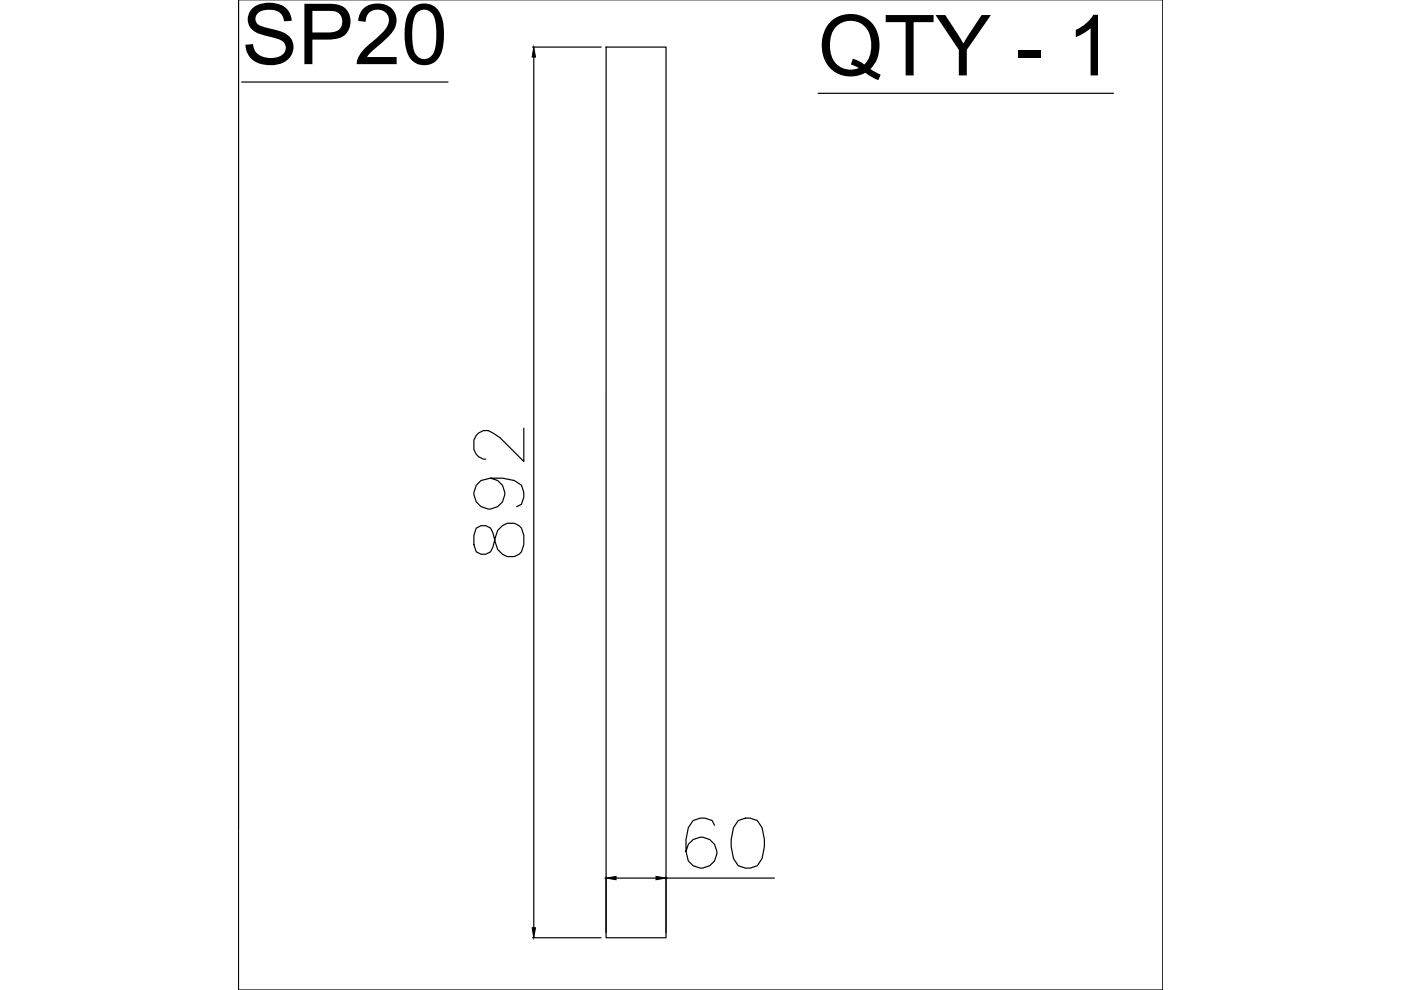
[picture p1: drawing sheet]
<svg xmlns="http://www.w3.org/2000/svg" width="297mm" height="210mm" viewBox="0 0 297 210" stroke-linecap="round" stroke-linejoin="round" font-family="sans-serif">
<defs><g id="words">
<g font-size="17.9">
<text x="51.2" y="13.6">SP20</text>
<text x="173.5" y="16">QTY - 1</text>
</g>
</g></defs>
<!-- layer: 0 -->
<g fill="none" stroke="#000" stroke-width=".25">
<path d="M246.5 -.1v210h-195.9v-210v175.9M51.2 17.4h43.8M112.9 10h14.6M113.2 12.1v184.6M128.5 10h12.7v188.8h-12.7zM173.5 19.8h62.6M111.1 90.8v7l-5.1-5-1.5-1a2.51 2.51 0 0 0-4 1.5v2a2.63 2.63 0 0 0 2.5 2M101 112l-.5 1.5v2l.5 1.5a2.13 2.13 0 0 0 3.5-1l.5-2a3.2 3.2 0 0 1 2.1-2.9 3.2 3.2 0 0 1 3.5 .9l.5 1.5v2a2.77 2.77 0 0 1-1.7 2.4 2.77 2.77 0 0 1-2.9-.4l-1-1-1-3.5a2.13 2.13 0 0 0-3.5-1zM104 101.4a3.3 3.3 0 0 1 2.8 4.5 3.3 3.3 0 0 1-5.2 1.3 3.3 3.3 0 0 1 .4-5.3l2-.5h2.5l2.5 .5 1.6 1 .5 1.5v1l-.5 1.5-1.1 .5M151.5 175l-.5-1-1.5-.5h-1l-1.5 .5-1.1 1.5-.5 2.5v2.5l.5 2a3.3 3.3 0 0 0 5.3 .4 3.3 3.3 0 0 0-1.2-5.2 3.3 3.3 0 0 0-4.6 2.8M156.5 174l1.5-.5h1.1l1.5 .5 1 1.5 .5 2.5v1.5l-.5 2.5-1 1.6-1.5 .5h-1.1l-1.5-.5-1-1.6-.5-2.5v-1.5l.5-2.5zM112.9 198.8h14.5"/>
<path d="M128.5 185.9v11.9M130.6 186.2h8.5M141.2 185.9v11.9M141.2 186.2h23"/>
</g>
<path d="M113.2 10l.3 2.1h-.7zM112.8 196.7h.7l-.3 2.1zM128.5 186.2l2.1-.4v.7zM139.1 185.8l2.1 .4-2.1 .3z" fill="#000" stroke="#000" stroke-width=".21"/>
<use href="#words"/>
</svg>
